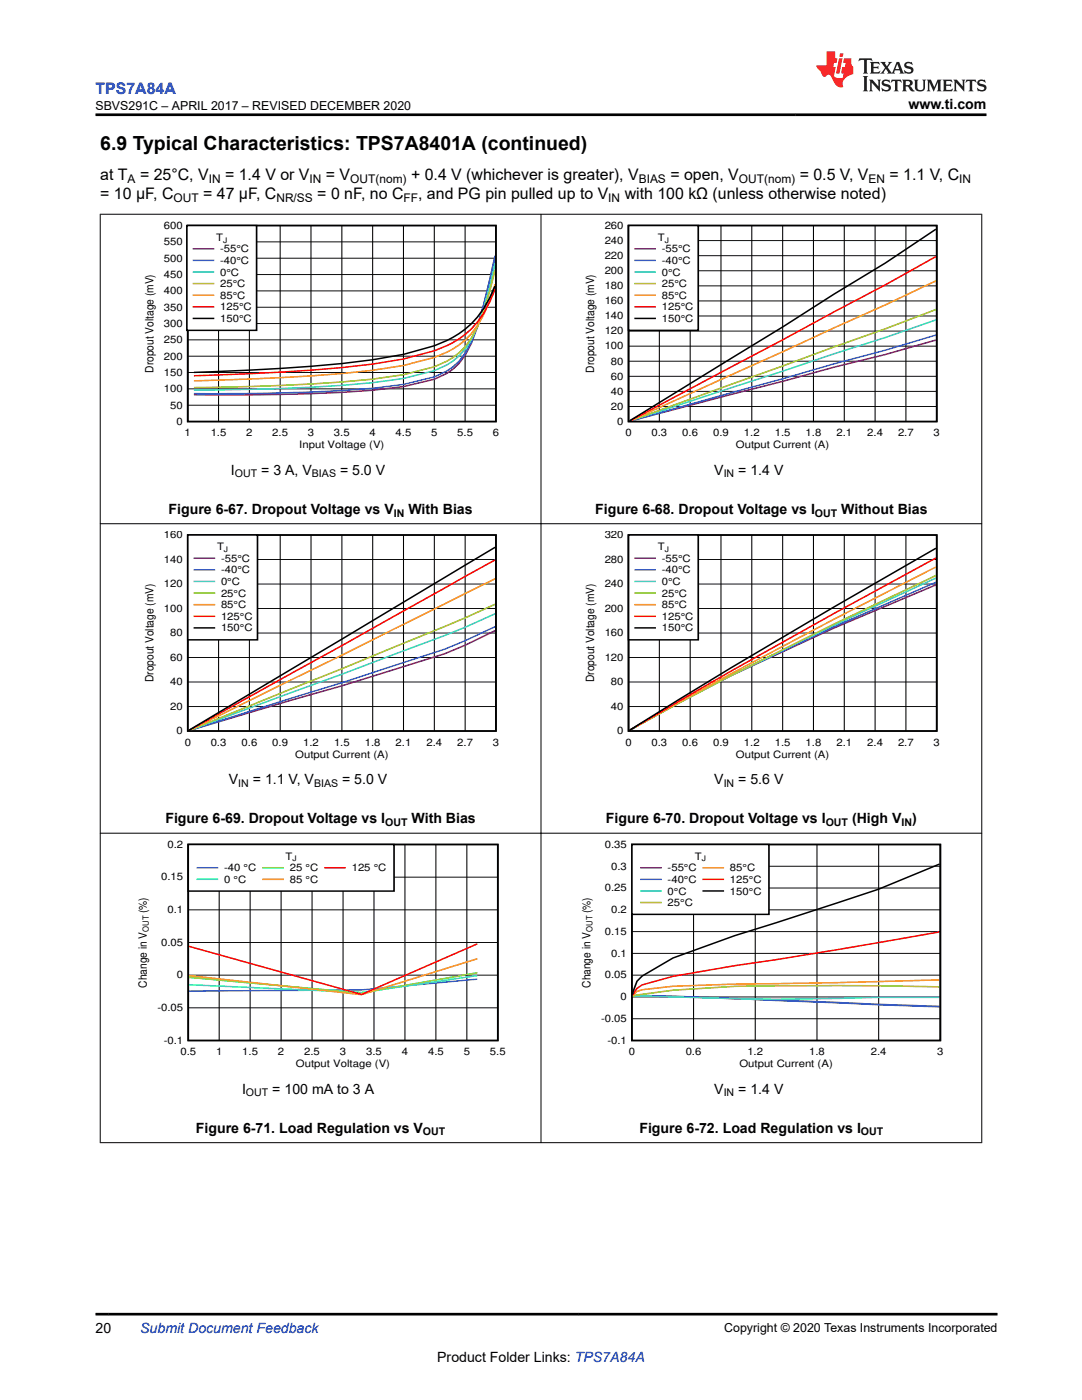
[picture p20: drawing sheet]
<svg xmlns="http://www.w3.org/2000/svg" width="216mm" height="279mm" viewBox="0 0 216 279" stroke-linecap="round" stroke-linejoin="round" font-family="sans-serif">
<defs><g id="words">
<text font-size="3.9" x="20" y="29.9">6.9 Typical Characteristics: TPS7A8401A (continued)</text>
<text font-size="3.2" fill="#00f" x="19" y="18.7">TPS7A84A</text>
<g font-size="3.2">
<text x="20" y="35.8">at T</text>
<text x="27.9" y="35.8">= 25°C, V</text>
<text x="44.9" y="35.8">= 1.4 V or V</text>
<text x="65" y="35.8">= V</text>
<text x="82" y="35.8">+ 0.4 V (whichever is greater), V</text>
<text x="133.8" y="35.8">= open, V</text>
<text x="159.6" y="35.8">= 0.5 V, V</text>
<text x="177.5" y="35.8">= 1.1 V, C</text>
<text x="20" y="39.6">= 10 μF, C</text>
<text x="40.5" y="39.6">= 47 μF, C</text>
<text x="63.3" y="39.6">= 0 nF, no C</text>
<text x="83.4" y="39.6">, and PG pin pulled up to V</text>
<text x="124.6" y="39.6">with 100 kΩ (unless otherwise noted)</text>
</g>
<g font-size="2.8">
<text x="181.3" y="21.8">www.ti.com</text>
<text x="46.1" y="94.7">I</text>
<text x="52.1" y="94.7">= 3 A, V</text>
<text x="67.8" y="94.7">= 5.0 V</text>
<text x="142.5" y="94.7">V</text>
<text x="147.3" y="94.7">= 1.4 V</text>
<text x="33.6" y="102.5">Figure 6-67. Dropout Voltage vs V</text>
<text x="81.5" y="102.5">With Bias</text>
<text x="118.8" y="102.5">Figure 6-68. Dropout Voltage vs I</text>
<text x="167.9" y="102.5">Without Bias</text>
<text x="45.7" y="156.5">V</text>
<text x="50.4" y="156.5">= 1.1 V, V</text>
<text x="68.3" y="156.5">= 5.0 V</text>
<text x="142.5" y="156.5">V</text>
<text x="147.3" y="156.5">= 5.6 V</text>
<text x="33" y="164.3">Figure 6-69. Dropout Voltage vs I</text>
<text x="82.1" y="164.3">With Bias</text>
<text x="120.9" y="164.3">Figure 6-70. Dropout Voltage vs I</text>
<text x="170" y="164.3">(High V</text>
<text x="182" y="164.3">)</text>
<text x="48.3" y="218.2">I</text>
<text x="54.3" y="218.2">= 100 mA to 3 A</text>
<text x="142.5" y="218.2">V</text>
<text x="147.3" y="218.2">= 1.4 V</text>
<text x="39.1" y="226">Figure 6-71. Load Regulation vs V</text>
<text x="127.6" y="226">Figure 6-72. Load Regulation vs I</text>
<text x="19" y="266.1">20</text>
<text x="87.2" y="271.7">Product Folder Links: TPS7A84A</text>
</g>
<text font-size="2.8" fill="#00f" x="28" y="266.1">Submit Document Feedback</text>
<g font-size="2.5">
<text x="19" y="21.9">SBVS291C – APRIL 2017 – REVISED DECEMBER 2020</text>
<text x="144.5" y="265.8">Copyright © 2020 Texas Instruments Incorporated</text>
</g>
<g font-size="2.4">
<text x="25.5" y="36.5">A</text>
<text x="34.6" y="40.3">OUT</text>
<text x="41.7" y="36.5">IN</text>
<text x="55.2" y="40.3">NR/SS</text>
<text x="61.8" y="36.5">IN</text>
<text x="69.9" y="36.5">OUT(nom)</text>
<text x="80.5" y="40.3">FF</text>
<text x="121.4" y="40.3">IN</text>
<text x="127.5" y="36.5">BIAS</text>
<text x="147.4" y="36.5">OUT(nom)</text>
<text x="173.3" y="36.5">EN</text>
<text x="191.4" y="36.5">IN</text>
</g>
<g font-size="2.3">
<text x="30.6" y="74.4" transform="rotate(-90 30.6 74.4)">Dropout Voltage (mV)</text>
<text x="118.6" y="74.4" transform="rotate(-90 118.6 74.4)">Dropout Voltage (mV)</text>
<text x="30.6" y="136.1" transform="rotate(-90 30.6 136.1)">Dropout Voltage (mV)</text>
<text x="118.6" y="136.1" transform="rotate(-90 118.6 136.1)">Dropout Voltage (mV)</text>
<text x="29.3" y="182.2" transform="rotate(-90 29.3 182.2)">(%)</text>
<text x="117.9" y="182.2" transform="rotate(-90 117.9 182.2)">(%)</text>
<text x="29.3" y="197.1" transform="rotate(-90 29.3 197.1)">Change in V</text>
<text x="117.9" y="197.1" transform="rotate(-90 117.9 197.1)">Change in V</text>
</g>
<g font-size="2.1">
<text x="46.9" y="95.3">OUT</text>
<text x="62.2" y="95.3">BIAS</text>
<text x="144.4" y="95.3">IN</text>
<text x="78.6" y="103.1">IN</text>
<text x="162.6" y="103.1">OUT</text>
<text x="47.5" y="157.1">IN</text>
<text x="62.7" y="157.1">BIAS</text>
<text x="144.4" y="157.1">IN</text>
<text x="76.9" y="164.8">OUT</text>
<text x="164.8" y="164.8">OUT</text>
<text x="179.9" y="164.8">IN</text>
<text x="49.1" y="218.8">OUT</text>
<text x="144.4" y="218.8">IN</text>
<text x="84.4" y="226.6">OUT</text>
<text x="171.8" y="226.6">OUT</text>
</g>
<g font-size="2">
<text x="32.7" y="45.7">600</text>
<text x="120.7" y="45.7">260</text>
<text x="32.7" y="52.2">500</text>
<text x="32.7" y="48.9">550</text>
<text x="43.1" y="48.1">T</text>
<text x="43.9" y="50.4">-55°C</text>
<text x="43.9" y="52.7">-40°C</text>
<text x="120.7" y="51.7">220</text>
<text x="120.7" y="48.7">240</text>
<text x="131.3" y="48.1">T</text>
<text x="132.1" y="50.4">-55°C</text>
<text x="132.1" y="52.7">-40°C</text>
<text x="32.7" y="58.7">400</text>
<text x="32.7" y="55.5">450</text>
<text x="43.9" y="55">0°C</text>
<text x="43.9" y="57.3">25°C</text>
<text x="43.9" y="59.6">85°C</text>
<text x="120.7" y="57.7">180</text>
<text x="120.7" y="54.7">200</text>
<text x="132.1" y="55">0°C</text>
<text x="132.1" y="57.3">25°C</text>
<text x="132.1" y="59.6">85°C</text>
<text x="32.7" y="65.2">300</text>
<text x="32.7" y="62">350</text>
<text x="43.9" y="61.9">125°C</text>
<text x="43.9" y="64.3">150°C</text>
<text x="120.7" y="63.7">140</text>
<text x="120.7" y="60.7">160</text>
<text x="132.1" y="61.9">125°C</text>
<text x="132.1" y="64.3">150°C</text>
<text x="32.7" y="71.8">200</text>
<text x="32.7" y="68.5">250</text>
<text x="120.7" y="69.7">100</text>
<text x="120.7" y="66.7">120</text>
<text x="32.7" y="75">150</text>
<text x="121.9" y="75.8">60</text>
<text x="121.9" y="72.8">80</text>
<text x="32.7" y="78.3">100</text>
<text x="34" y="81.5">50</text>
<text x="121.9" y="81.8">20</text>
<text x="121.9" y="78.8">40</text>
<text x="35.2" y="84.8">0</text>
<text x="36.8" y="87.1">1</text>
<text x="42" y="87.1">1.5</text>
<text x="49.1" y="87.1">2</text>
<text x="54.3" y="87.1">2.5</text>
<text x="59.7" y="89.4">Input Voltage (V)</text>
<text x="61.4" y="87.1">3</text>
<text x="66.6" y="87.1">3.5</text>
<text x="73.7" y="87.1">4</text>
<text x="78.9" y="87.1">4.5</text>
<text x="86" y="87.1">5</text>
<text x="91.2" y="87.1">5.5</text>
<text x="98.3" y="87.1">6</text>
<text x="123.2" y="84.8">0</text>
<text x="124.8" y="87.1">0</text>
<text x="130" y="87.1">0.3</text>
<text x="136.1" y="87.1">0.6</text>
<text x="142.3" y="87.1">0.9</text>
<text x="146.9" y="89.4">Output Current (A)</text>
<text x="148.4" y="87.1">1.2</text>
<text x="154.6" y="87.1">1.5</text>
<text x="160.7" y="87.1">1.8</text>
<text x="166.9" y="87.1">2.1</text>
<text x="173" y="87.1">2.4</text>
<text x="179.2" y="87.1">2.7</text>
<text x="186.3" y="87.1">3</text>
<text x="32.7" y="107.4">160</text>
<text x="120.7" y="107.4">320</text>
<text x="32.7" y="112.3">140</text>
<text x="43.3" y="109.8">T</text>
<text x="44.1" y="112.1">-55°C</text>
<text x="120.7" y="112.3">280</text>
<text x="131.3" y="109.8">T</text>
<text x="132.1" y="112.1">-55°C</text>
<text x="32.7" y="117.2">120</text>
<text x="44.1" y="114.4">-40°C</text>
<text x="44.1" y="116.8">0°C</text>
<text x="44.1" y="119.1">25°C</text>
<text x="120.7" y="117.2">240</text>
<text x="132.1" y="114.4">-40°C</text>
<text x="132.1" y="116.8">0°C</text>
<text x="132.1" y="119.1">25°C</text>
<text x="32.7" y="122.1">100</text>
<text x="44.1" y="121.4">85°C</text>
<text x="44.1" y="123.7">125°C</text>
<text x="120.7" y="122.1">200</text>
<text x="132.1" y="121.4">85°C</text>
<text x="132.1" y="123.7">125°C</text>
<text x="34" y="131.9">60</text>
<text x="34" y="127">80</text>
<text x="44.1" y="126">150°C</text>
<text x="120.7" y="131.9">120</text>
<text x="120.7" y="127">160</text>
<text x="132.1" y="126">150°C</text>
<text x="34" y="136.8">40</text>
<text x="121.9" y="136.8">80</text>
<text x="34" y="141.7">20</text>
<text x="121.9" y="141.7">40</text>
<text x="35.2" y="146.6">0</text>
<text x="36.8" y="148.9">0</text>
<text x="42" y="148.9">0.3</text>
<text x="48.2" y="148.9">0.6</text>
<text x="54.3" y="148.9">0.9</text>
<text x="60.5" y="148.9">1.2</text>
<text x="66.7" y="148.9">1.5</text>
<text x="72.8" y="148.9">1.8</text>
<text x="78.9" y="148.9">2.1</text>
<text x="85.1" y="148.9">2.4</text>
<text x="91.2" y="148.9">2.7</text>
<text x="98.3" y="148.9">3</text>
<text x="123.2" y="146.6">0</text>
<text x="124.8" y="148.9">0</text>
<text x="130" y="148.9">0.3</text>
<text x="136.1" y="148.9">0.6</text>
<text x="142.3" y="148.9">0.9</text>
<text x="148.4" y="148.9">1.2</text>
<text x="154.6" y="148.9">1.5</text>
<text x="160.7" y="148.9">1.8</text>
<text x="166.9" y="148.9">2.1</text>
<text x="173" y="148.9">2.4</text>
<text x="179.2" y="148.9">2.7</text>
<text x="186.3" y="148.9">3</text>
<text x="58.9" y="151.2">Output Current (A)</text>
<text x="146.9" y="151.2">Output Current (A)</text>
<text x="33.4" y="169.2">0.2</text>
<text x="44.7" y="173.9">-40 °C</text>
<text x="57" y="171.6">T</text>
<text x="57.8" y="173.9">25 °C</text>
<text x="70.2" y="173.9">125 °C</text>
<text x="120.7" y="169.2">0.35</text>
<text x="121.9" y="173.5">0.3</text>
<text x="133.2" y="173.9">-55°C</text>
<text x="138.6" y="171.6">T</text>
<text x="145.6" y="173.9">85°C</text>
<text x="32.2" y="175.7">0.15</text>
<text x="44.7" y="176.2">0 °C</text>
<text x="57.8" y="176.2">85 °C</text>
<text x="120.7" y="177.9">0.25</text>
<text x="133.2" y="176.2">-40°C</text>
<text x="133.2" y="178.5">0°C</text>
<text x="145.6" y="176.2">125°C</text>
<text x="145.6" y="178.5">150°C</text>
<text x="33.4" y="182.2">0.1</text>
<text x="121.9" y="182.2">0.2</text>
<text x="133.2" y="180.8">25°C</text>
<text x="32.2" y="188.8">0.05</text>
<text x="120.7" y="186.6">0.15</text>
<text x="121.9" y="190.9">0.1</text>
<text x="35.3" y="195.3">0</text>
<text x="120.7" y="195.3">0.05</text>
<text x="31.4" y="201.8">-0.05</text>
<text x="119.9" y="204">-0.05</text>
<text x="123.8" y="199.6">0</text>
<text x="32.7" y="208.3">-0.1</text>
<text x="121.2" y="208.3">-0.1</text>
<text x="36" y="210.6">0.5</text>
<text x="43.1" y="210.6">1</text>
<text x="48.3" y="210.6">1.5</text>
<text x="55.5" y="210.6">2</text>
<text x="59.1" y="213">Output Voltage (V)</text>
<text x="60.7" y="210.6">2.5</text>
<text x="67.8" y="210.6">3</text>
<text x="73.1" y="210.6">3.5</text>
<text x="80.2" y="210.6">4</text>
<text x="85.4" y="210.6">4.5</text>
<text x="92.5" y="210.6">5</text>
<text x="97.8" y="210.6">5.5</text>
<text x="125.5" y="210.6">0</text>
<text x="136.8" y="210.6">0.6</text>
<text x="147.5" y="213">Output Current (A)</text>
<text x="149.1" y="210.6">1.2</text>
<text x="161.4" y="210.6">1.8</text>
<text x="173.8" y="210.6">2.4</text>
<text x="187" y="210.6">3</text>
</g>
<g font-size="1.7">
<text x="29.7" y="186" transform="rotate(-90 29.7 186)">OUT</text>
<text x="118.2" y="186" transform="rotate(-90 118.2 186)">OUT</text>
</g>
<g font-size="1.5">
<text x="44.5" y="48.4">J</text>
<text x="132.6" y="48.4">J</text>
<text x="44.7" y="110.2">J</text>
<text x="132.6" y="110.2">J</text>
<text x="58.4" y="171.9">J</text>
<text x="140" y="171.9">J</text>
</g>
</g></defs>
<path d="M37.5 45h61.5v39.1h-61.5zM98.8 57a18.6 18.6 0 0 1-12.1 12l-6.2 1.7a201.4 201.4 0 0 1-30.7 3.2l-11.1 .4" fill="none" stroke="#000" stroke-width=".31"/>
<g fill="none" stroke="#000" stroke-width=".2">
<path d="M37.5 58.1h61.5M37.5 54.8h61.5M37.5 51.5h61.5M37.5 48.3h61.5M43.6 45v39.1M49.8 45v39.1M55.9 45v39.1M62.1 45v39.1M68.2 45v39.1M74.4 45v39.1M80.5 45v39.1M86.7 45v39.1"/>
<path d="M92.8 45v39.1M37.5 77.6h61.5M37.5 74.3h61.5M37.5 71.1h61.5M37.5 67.8h61.5M37.5 64.6h61.5M37.5 61.3h61.5M37.5 80.9h61.5"/>
</g>
<path d="M98.8 51a108 108 0 0 1-4.8 17.5 11.7 11.7 0 0 1-7.3 7.2l-6.2 1.5a233.9 233.9 0 0 1-30.7 1.6h-11.1" fill="none" stroke="#7f007f" stroke-width=".31"/>
<path d="M98.8 51.2a97.1 97.1 0 0 1-4.8 17.1 11.9 11.9 0 0 1-7.3 6.9l-6.2 1.5a226.5 226.5 0 0 1-30.7 1.8l-11.1 .1" fill="none" stroke="#3265ff" stroke-width=".31"/>
<path d="M98.8 52.6a63.2 63.2 0 0 1-4.8 15.2 12.7 12.7 0 0 1-7.3 6.2l-6.2 1.5a227.1 227.1 0 0 1-30.7 2.2l-11.1 .2" fill="none" stroke="#32cccc" stroke-width=".31"/>
<path d="M98.8 53.8l-2.3 8.3a16.6 16.6 0 0 1-6.2 9.3l-1.2 .7-2.4 1.1-6.2 1.6a225.8 225.8 0 0 1-30.7 2.3l-11.1 .3" fill="none" stroke="#98cc00" stroke-width=".31"/>
<path d="M98.8 56.7a23.8 23.8 0 0 1-6 11.2 17.7 17.7 0 0 1-6.1 3.4l-6.2 1.6a217.3 217.3 0 0 1-30.7 2.7l-11.1 .4" fill="none" stroke="#ff9800" stroke-width=".31"/>
<path d="M98.8 57.7a18.4 18.4 0 0 1-7.2 9.9l-2.5 1.4-2.4 1-6.2 1.6a213.1 213.1 0 0 1-30.7 3l-11.1 .4" fill="none" stroke="#f00" stroke-width=".31"/>
<path d="M37.3 45h13.9v20.9h-13.9z" fill-rule="evenodd" fill="#fff"/>
<path d="M37.3 45h13.9v20.9h-13.9zM125.4 45h61.5v39.1h-61.5zM186.8 45.7l-10.1 6.8-51.1 31.5M38.6 63.5h4" fill="none" stroke="#000" stroke-width=".31"/>
<path d="M38.6 49.6h4M186.8 67.9l-10.1 2.8-10.3 2.6-10.2 2.8-30.2 7.9" fill="none" stroke="#7f007f" stroke-width=".31"/>
<path d="M38.6 52h4M186.8 66.9l-10.1 3-10.3 2.7-10.2 3-30.3 8.4" fill="none" stroke="#3265ff" stroke-width=".31"/>
<path d="M38.6 54.3h4M186.8 63.8l-10.1 3.6-50.9 16.6" fill="none" stroke="#32cccc" stroke-width=".31"/>
<path d="M38.6 56.6h4M186.8 61.8l-10.1 3.8-50.9 18.4" fill="none" stroke="#98cc00" stroke-width=".31"/>
<path d="M38.6 58.9h4M186.8 56.1l-10.1 4.7-51 23.2" fill="none" stroke="#ff9800" stroke-width=".31"/>
<path d="M186.8 51.2l-10.1 5.6-51 27.2M38.6 61.2h4" fill="none" stroke="#f00" stroke-width=".31"/>
<g fill="none" stroke="#000" stroke-width=".2">
<path d="M125.4 57.1h61.5M125.4 54h61.5M125.4 51h61.5M125.4 48h61.5M131.6 45v39.1M137.7 45v39.1M143.9 45v39.1M150 45v39.1M156.2 45v39.1M162.3 45v39.1M168.5 45v39.1M174.6 45v39.1"/>
<path d="M180.8 45v39.1M125.4 78.1h61.5M125.4 75.1h61.5M125.4 72.1h61.5M125.4 69.1h61.5M125.4 66.1h61.5M125.4 63.1h61.5M125.4 60.1h61.5M125.4 81.1h61.5"/>
</g>
<path d="M125.4 45h13.9v20.9h-13.9z" fill-rule="evenodd" fill="#fff"/>
<path d="M125.4 45h13.9v20.9h-13.9zM126.7 63.5h4M37.5 106.8h61.5v39.1h-61.5zM98.8 109.2l-61.1 36.5" fill="none" stroke="#000" stroke-width=".31"/>
<path d="M126.7 49.6h4M98.8 125.9l-6 2.9-4.1 1.7-20.5 6.4-30.3 8.8" fill="none" stroke="#7f007f" stroke-width=".31"/>
<path d="M126.7 52h4M98.8 125.1l-6 2.8-4.1 1.7a1518.8 1518.8 0 0 1-41 13l-9.8 3.1" fill="none" stroke="#3265ff" stroke-width=".31"/>
<path d="M126.7 54.3h4M98.8 122.5l-6 2.7-4.1 1.6-50.8 18.9" fill="none" stroke="#32cccc" stroke-width=".31"/>
<path d="M126.7 56.6h4M98.8 120.6l-10.1 4.4-50.9 20.7" fill="none" stroke="#98cc00" stroke-width=".31"/>
<path d="M126.7 58.9h4M98.8 115.5l-61 30.2" fill="none" stroke="#ff9800" stroke-width=".31"/>
<path d="M126.7 61.2h4M98.8 111.7l-61.1 34" fill="none" stroke="#f00" stroke-width=".31"/>
<g fill="none" stroke="#000" stroke-width=".2">
<path d="M37.5 116.6h61.5M37.5 111.7h61.5M43.6 106.8v39.1M49.8 106.8v39.1M55.9 106.8v39.1M62.1 106.8v39.1M68.2 106.8v39.1M74.4 106.8v39.1M80.5 106.8v39.1M86.7 106.8v39.1M92.8 106.8v39.1M37.5 136.1h61.5"/>
<path d="M37.5 131.2h61.5M37.5 126.3h61.5M37.5 121.4h61.5M37.5 141h61.5"/>
</g>
<path d="M37.5 106.8h13.9v20.9h-13.9z" fill-rule="evenodd" fill="#fff"/>
<path d="M37.5 106.8h13.9v20.9h-13.9zM125.4 106.8h61.5v39.1h-61.5zM186.8 109.4a1366.4 1366.4 0 0 0-61.2 36.3M38.8 125.3h4" fill="none" stroke="#000" stroke-width=".31"/>
<path d="M38.8 111.4h4M186.8 116.7l-20.4 8.6-20.5 9.5a252.1 252.1 0 0 0-20.2 10.9" fill="none" stroke="#7f007f" stroke-width=".31"/>
<path d="M38.8 113.7h4M186.8 116.2l-20.4 8.9-20.5 9.7a289.7 289.7 0 0 0-20.2 10.9" fill="none" stroke="#3265ff" stroke-width=".31"/>
<path d="M38.8 116h4M186.8 115.4l-20.4 9.4a538 538 0 0 0-40.7 20.9" fill="none" stroke="#32cccc" stroke-width=".31"/>
<path d="M38.8 118.4h4M186.8 114.9a835.6 835.6 0 0 0-60.4 30.4l-.7 .4" fill="none" stroke="#98cc00" stroke-width=".31"/>
<path d="M186.8 113.2a1236.2 1236.2 0 0 0-60.4 32.1l-.7 .4M38.8 120.7h4" fill="none" stroke="#ff9800" stroke-width=".31"/>
<path d="M186.8 111.4a1374.9 1374.9 0 0 0-61.2 34.3M38.8 123h4" fill="none" stroke="#f00" stroke-width=".31"/>
<g fill="none" stroke="#000" stroke-width=".2">
<path d="M125.4 116.6h61.5M125.4 111.7h61.5M131.6 106.8v39.1M137.7 106.8v39.1M143.9 106.8v39.1M150 106.8v39.1M156.2 106.8v39.1M162.3 106.8v39.1M168.5 106.8v39.1M174.6 106.8v39.1M180.8 106.8v39.1M125.4 136.1h61.5"/>
<path d="M125.4 131.2h61.5M125.4 126.3h61.5M125.4 121.4h61.5M125.4 141h61.5"/>
</g>
<path d="M125.4 106.8h13.9v20.9h-13.9z" fill-rule="evenodd" fill="#fff"/>
<path d="M125.4 106.8h13.9v20.9h-13.9zM126.7 125.3h4M37.6 168.5h61.7v39.2h-61.7z" fill="none" stroke="#000" stroke-width=".31"/>
<path d="M126.7 111.4h4" fill="none" stroke="#7f007f" stroke-width=".31"/>
<path d="M126.7 113.7h4M95.3 195.4l-23.1 2.2-34.5 .2" fill="none" stroke="#3265ff" stroke-width=".31"/>
<path d="M126.7 116h4" fill="none" stroke="#32cccc" stroke-width=".31"/>
<path d="M126.7 118.4h4" fill="none" stroke="#98cc00" stroke-width=".31"/>
<path d="M126.7 120.7h4M95.3 191.3l-23.1 7.2-34.5-3.8" fill="none" stroke="#ff9800" stroke-width=".31"/>
<path d="M126.7 123h4M95.3 188.4l-23.1 10.1-34.5-9.6" fill="none" stroke="#f00" stroke-width=".31"/>
<g fill="none" stroke="#000" stroke-width=".2">
<path d="M37.6 175.1h61.7M43.7 168.5v39.2M49.9 168.5v39.2M56.1 168.5v39.2M62.3 168.5v39.2M68.5 168.5v39.2M74.6 168.5v39.2M80.8 168.5v39.2M87 168.5v39.2M93.2 168.5v39.2M37.6 194.6h61.7M37.6 188.1h61.7"/>
<path d="M37.6 181.6h61.7M37.6 201.1h61.7"/>
</g>
<path d="M95.3 194.7l-23.1 3.4-34.5-1.6" fill="none" stroke="#01ffff" stroke-width=".31"/>
<path d="M95.3 194.1l-23.1 4.1-34.5-3.2" fill="none" stroke="#01ff00" stroke-width=".31"/>
<path d="M37.6 168.5h41v9.3h-41z" fill-rule="evenodd" fill="#fff"/>
<path d="M37.6 168.5h41v9.3h-41zM126.1 168.5h61.5v39.2h-61.5zM187.5 172.4l-12.2 5.1-28.7 9.2-12.3 4.5-6.2 3.6-1 1-.8 2.2-.1 .5" fill="none" stroke="#000" stroke-width=".31"/>
<path d="M39.4 173.2h4M126.2 198.9l.9-.2h1l18.5 .6 40.9 1.6" fill="none" stroke="#3265ff" stroke-width=".31"/>
<path d="M39.4 175.5h4" fill="none" stroke="#01ffff" stroke-width=".31"/>
<path d="M52.5 173.2h4" fill="none" stroke="#01ff00" stroke-width=".31"/>
<path d="M52.5 175.5h4M187.5 195.6l-20.4 .5-20.5 .3-12.3 .4-6.2 .7-1 .3-.9 .9" fill="none" stroke="#ff9800" stroke-width=".31"/>
<path d="M64.8 173.2h4M187.5 186a1229 1229 0 0 1-40.9 6.7l-12.3 2.2-6.2 1.7-1 .7-.9 1.4" fill="none" stroke="#f00" stroke-width=".31"/>
<path d="M126.1 177.2h61.5M126.1 172.9h61.5M138.4 168.5v39.2M150.7 168.5v39.2M163 168.5v39.2M175.3 168.5v39.2M126.1 199h61.5M126.1 194.6h61.5M126.1 190.3h61.5M126.1 185.9h61.5M126.1 181.6h61.5M126.1 203.3h61.5" fill="none" stroke="#000" stroke-width=".2"/>
<path d="M126.2 198.8l.9-.2 7.2 .2 53.2 2.1" fill="none" stroke="#7f007f" stroke-width=".31"/>
<path d="M126.2 198.9l1.9-.1a613.3 613.3 0 0 0 47.2 .2h12.2" fill="none" stroke="#32cccc" stroke-width=".31"/>
<path d="M187.5 196.9a1058.9 1058.9 0 0 0-40.9-.1l-12.3 .8-7.2 1-.9 .3" fill="none" stroke="#98cc00" stroke-width=".31"/>
<path d="M126.1 168.5h27.3v14h-27.3z" fill-rule="evenodd" fill="#fff"/>
<path d="M126.1 168.5h27.3v14h-27.3zM140.3 177.8h4" fill="none" stroke="#000" stroke-width=".31"/>
<path d="M127.9 173.2h4" fill="none" stroke="#7f007f" stroke-width=".31"/>
<path d="M127.9 175.5h4" fill="none" stroke="#3265ff" stroke-width=".31"/>
<path d="M127.9 177.8h4" fill="none" stroke="#32cccc" stroke-width=".31"/>
<path d="M127.9 180.1h4" fill="none" stroke="#98cc00" stroke-width=".31"/>
<path d="M140.3 173.2h4" fill="none" stroke="#ff9800" stroke-width=".31"/>
<path d="M140.3 175.5h4" fill="none" stroke="#f00" stroke-width=".31"/>
<path d="M19.9 42.8h176.1M20 42.7v185.4M107.9 42.7v185.4M195.9 42.7v185.4M19.9 104.5h176.1M19.9 166.3h176.1M19.9 228h176.1" fill="none" stroke="#000" stroke-width=".2"/>
<path d="M171.5 11.6l-.2 .6 .5-.2h.6v.1v2.2l-.2 .4h1l-.2-.4v-2.2v-.1h.5l.6 .2-.2-.6zM173.6 12.4l.2 .3v1.6l-.2 .4h1.9l.1-.6a1.08 1.08 0 0 1-1.3 .2v-.7h.6l.4 .2v-.7l-.4 .2h-.6v-.5l.2-.2a1 1 0 0 1 1 .3l-.1-.5zM175.7 12.4l.9 1.1-1 1.2h.9l-.2-.2 .5-.8 .4 .8-.2 .2h1.6l-.2-.2 .2-.5h.9l.1 .5-.1 .2h.9l-.2-.4-.8-1.9h-.5l-.9 2.1-.9-1.1 .9-1h-.8l.2 .2-.4 .6-.4-.6 .2-.2zM179 12.8l.4 1h-.7zM180.7 12.5a.65 .65 0 0 0-.2 .7 .65 .65 0 0 0 .6 .5l.6 .1 .1 .3a.79 .79 0 0 1-.7 .4 .79 .79 0 0 1-.7-.5l.1 .7 .2-.1a.93 .93 0 0 0 1.1 0 .93 .93 0 0 0 .4-.9 1.46 1.46 0 0 0-1.2-.6l-.1-.3a1.09 1.09 0 0 1 1.2 .2l-.2-.6-.1 .1-.5-.2zM172.2 15.2l.2 .4v2.2l-.2 .4h1l-.2-.4v-2.2l.2-.4zM173.4 15.9l.2 .4v1.5l-.2 .4h.8l-.3-.4 .1-1.3 1.6 1.8v-2l.2-.4h-.7l.1 .2 .1 1.1-1.2-1.3zM176.2 16a.65 .65 0 0 0-.2 .8 .65 .65 0 0 0 .6 .4l.6 .2 .1 .2a.79 .79 0 0 1-.7 .4 .79 .79 0 0 1-.7-.5l.1 .7 .2-.1a.93 .93 0 0 0 1.1 .1 .93 .93 0 0 0 .4-1 1.46 1.46 0 0 0-1.2-.5l-.1-.4a1.09 1.09 0 0 1 1.2 .2l-.1-.6-.2 .1-.5-.1zM177.9 15.9l-.1 .6a.63 .63 0 0 1 .8-.3v1.6l-.3 .4h1l-.2-.4v-1.6a.66 .66 0 0 1 .8 .3l-.1-.6zM180 15.9l.2 .4v1.5l-.2 .4h1l-.2-.2-.1-.7h.5l.1 .2a.79 .79 0 0 0 1.2 .6l-1-.9a.61 .61 0 0 0 .6-.6 .61 .61 0 0 0-.5-.7zM180.8 16.2h.1a.47 .47 0 0 1 .5 .1 .47 .47 0 0 1 .1 .5l-.1 .1-.7 .1zM182.3 15.9l.2 .2a2.27 2.27 0 0 0 .4 2 1.04 1.04 0 0 0 1.7-.7v-1.3l.2-.2h-.8l.2 .4v1.1a.6 .6 0 0 1-.6 .6 .6 .6 0 0 1-.6-.6v-1.1l.3-.4zM184.9 15.9l.2 .4v1.5l-.2 .4h.8l-.3-.4v-1.4l.9 1.9 .9-1.9v1.4l-.3 .4h1l-.2-.4v-1.5l.2-.4h-.8l-.7 1.5-.6-1.5zM188.1 15.9l.2 .4v1.5l-.2 .4h1.9l.1-.6a1.09 1.09 0 0 1-1.3 .2v-.7h.6l.4 .2v-.6l-.4 .2h-.6v-.6l.2-.1a1.01 1.01 0 0 1 1 .3l-.1-.6zM190.2 15.9l.3 .4v1.5l-.3 .4h.8l-.2-.4v-1.3l1.6 1.8v-2l.2-.4h-.7l.2 .2v1.1l-1.2-1.3zM192.8 15.9l-.1 .6a.63 .63 0 0 1 .8-.3v1.6l-.3 .4h1l-.2-.4v-1.6a.66 .66 0 0 1 .8 .3l-.1-.6zM195.2 16a.65 .65 0 0 0-.2 .8 .65 .65 0 0 0 .6 .4l.6 .2 .2 .2a.79 .79 0 0 1-.7 .4 .79 .79 0 0 1-.7-.5l.1 .7 .2-.1a.93 .93 0 0 0 1 .1 .93 .93 0 0 0 .5-1 1.46 1.46 0 0 0-1.3-.5v-.4a1.09 1.09 0 0 1 1.2 .2l-.2-.6-.2 .1-.5-.1z" fill="#231f20"/>
<path d="M164.9 10.3v2.7h-2l.1 .4 .8 1a.95 .95 0 0 0 1 .9 .59 .59 0 0 1 .5-.4 .59 .59 0 0 1 .5 .3l.4 .8a1.59 1.59 0 0 0 2.1 1.4 1.61 1.61 0 0 1 1-2.3l1-.3-.1-1.5a1.59 1.59 0 0 1-.3-1.7h-1.5l-.2 .9h.6l-.2 .9h-.5l-.2 .9v.3l.4 .1-.1 .9h-.7a.73 .73 0 0 1-1-.7l.3-1.5h-.5l.1-.9h.5l.2-.9h-.5v-1.3zM167.4 11.6l-.6 3.1h.7l.6-3.1zM167.6 10.7l-.1 .6h.7l.1-.6z" fill="#ed1c24"/>
<path d="M19 22.9h177.8M19 262.3h180" fill="none" stroke="#000" stroke-width=".53"/>
<use href="#words"/>
</svg>
